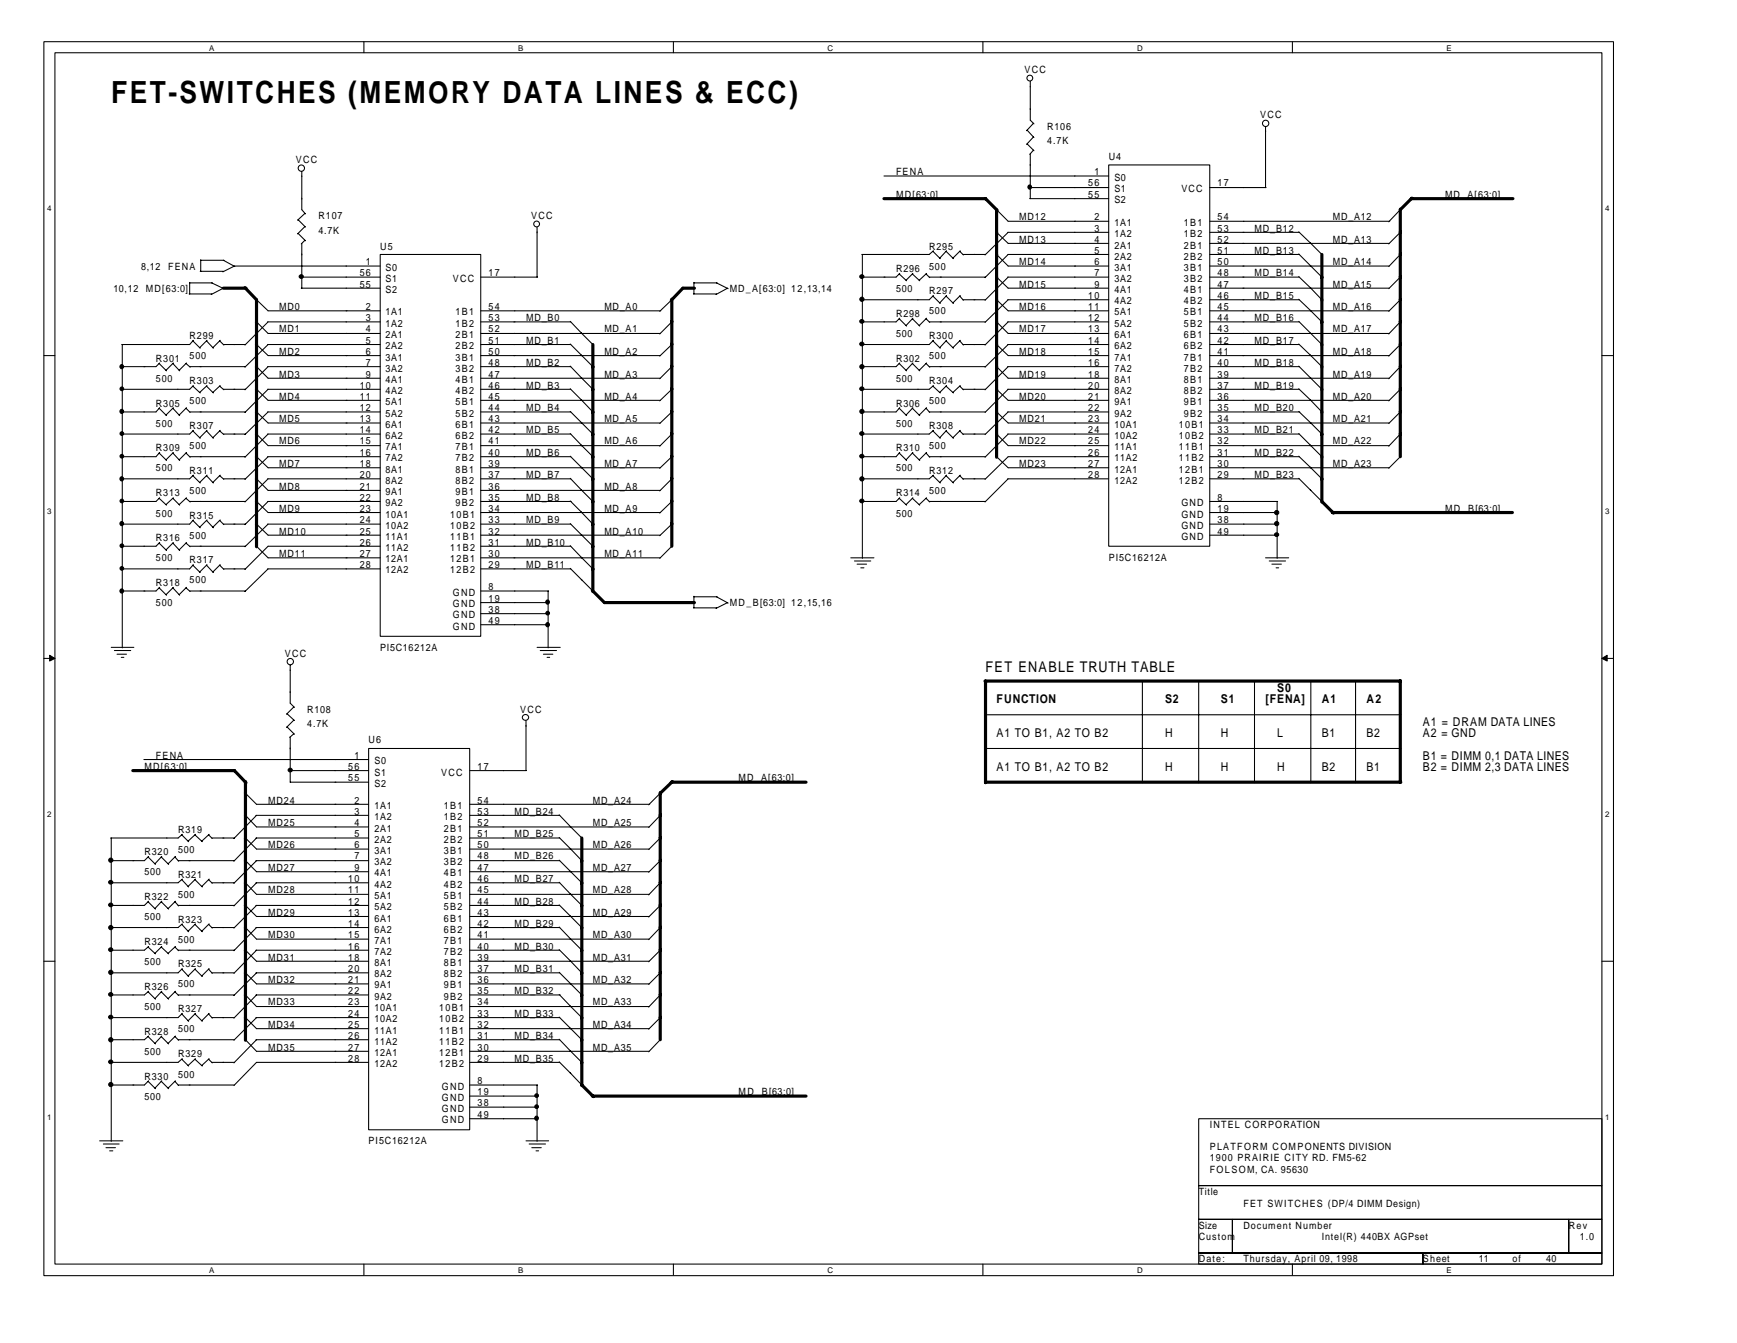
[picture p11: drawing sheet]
<svg xmlns="http://www.w3.org/2000/svg" width="279mm" height="216mm" viewBox="0 0 279 216" stroke-linecap="round" stroke-linejoin="round" font-family="sans-serif">
<defs><g id="words">
<text font-size="4.9" x="17.9" y="16.6">FET-SWITCHES (MEMORY DATA LINES &amp; ECC)</text>
<text font-size="2.4" x="158.5" y="108.1">FET ENABLE TRUTH TABLE</text>
<g font-size="1.9">
<text x="160.3" y="113">FUNCTION</text>
<text x="187.4" y="113">S2</text>
<text x="196.4" y="113">S1</text>
<text x="203.6" y="113">[FENA]</text>
<text x="205.4" y="111.3">S0</text>
<text x="212.6" y="113">A1</text>
<text x="219.8" y="113">A2</text>
<text x="160.3" y="118.5">A1 TO B1, A2 TO B2</text>
<text x="187.4" y="118.5">H</text>
<text x="196.4" y="118.5">H</text>
<text x="205.4" y="118.5">L</text>
<text x="212.6" y="118.5">B1</text>
<text x="219.8" y="118.5">B2</text>
<text x="228.9" y="116.7">A1 = DRAM DATA LINES</text>
<text x="228.9" y="118.5">A2 = GND</text>
<text x="160.3" y="123.9">A1 TO B1, A2 TO B2</text>
<text x="187.4" y="123.9">H</text>
<text x="196.4" y="123.9">H</text>
<text x="205.4" y="123.9">H</text>
<text x="212.6" y="123.9">B2</text>
<text x="219.8" y="123.9">B1</text>
<text x="228.9" y="122.1">B1 = DIMM 0,1 DATA LINES</text>
<text x="228.9" y="123.9">B2 = DIMM 2,3 DATA LINES</text>
</g>
<g font-size="1.6">
<text x="164.8" y="11.8">VCC</text>
<text x="168.4" y="20.8">R106</text>
<text x="168.4" y="23.1">4.7K</text>
<text x="202.7" y="19">VCC</text>
<text x="47.6" y="26.2">VCC</text>
<text x="144.1" y="28.2">FENA</text>
<text x="175" y="30">56</text>
<text x="176.1" y="28.2">1</text>
<text x="178.3" y="25.6">U4</text>
<text x="179.3" y="29.1">S0</text>
<text x="195.9" y="30">17</text>
<text x="51.3" y="35.2">R107</text>
<text x="85.5" y="35.2">VCC</text>
<text x="144.1" y="31.8">MD[63:0]</text>
<text x="163.9" y="35.4">MD12</text>
<text x="175" y="31.8">55</text>
<text x="176.1" y="35.4">2</text>
<text x="179.3" y="32.7">S2</text>
<text x="179.3" y="30.9">S1</text>
<text x="190" y="30.9">VCC</text>
<text x="195.9" y="35.4">54</text>
<text x="214.4" y="35.4">MD_A12</text>
<text x="232.4" y="31.8">MD_A[63:0]</text>
<text x="51.3" y="37.6">4.7K</text>
<text x="61.2" y="40.1">U5</text>
<text x="149.5" y="40.1">R295</text>
<text x="163.9" y="39">MD13</text>
<text x="176.1" y="37.2">3</text>
<text x="176.1" y="39">4</text>
<text x="176.1" y="40.8">5</text>
<text x="179.3" y="36.3">1A1</text>
<text x="179.3" y="38.1">1A2</text>
<text x="179.3" y="40">2A1</text>
<text x="179.3" y="41.7">2A2</text>
<text x="190.4" y="36.3">1B1</text>
<text x="190.4" y="38.1">1B2</text>
<text x="190.4" y="40">2B1</text>
<text x="190.4" y="41.7">2B2</text>
<text x="195.9" y="37.2">53</text>
<text x="195.9" y="39">52</text>
<text x="195.9" y="40.8">51</text>
<text x="201.8" y="37.2">MD_B12</text>
<text x="201.8" y="40.8">MD_B13</text>
<text x="214.4" y="39">MD_A13</text>
<text x="18.2" y="47">10,12</text>
<text x="22.7" y="43.3">8,12</text>
<text x="23.5" y="47">MD[63:0]</text>
<text x="27" y="43.3">FENA</text>
<text x="57.9" y="46.2">55</text>
<text x="57.9" y="44.4">56</text>
<text x="58.9" y="42.7">1</text>
<text x="62" y="43.5">S0</text>
<text x="62" y="47.2">S2</text>
<text x="62" y="45.3">S1</text>
<text x="72.8" y="45.3">VCC</text>
<text x="78.6" y="44.4">17</text>
<text x="117.4" y="47">MD_A[63:0] 12,13,14</text>
<text x="144.1" y="43.7">R296</text>
<text x="144.1" y="47">500</text>
<text x="149.5" y="43.3">500</text>
<text x="149.5" y="47.3">R297</text>
<text x="163.9" y="46.2">MD15</text>
<text x="163.9" y="42.7">MD14</text>
<text x="175" y="48">10</text>
<text x="176.1" y="42.7">6</text>
<text x="176.1" y="44.4">7</text>
<text x="176.1" y="46.2">9</text>
<text x="179.3" y="43.5">3A1</text>
<text x="179.3" y="45.3">3A2</text>
<text x="179.3" y="47.2">4A1</text>
<text x="190.4" y="43.5">3B1</text>
<text x="190.4" y="45.3">3B2</text>
<text x="190.4" y="47.2">4B1</text>
<text x="195.9" y="42.7">50</text>
<text x="195.9" y="44.4">48</text>
<text x="195.9" y="46.2">47</text>
<text x="195.9" y="48">46</text>
<text x="201.8" y="44.4">MD_B14</text>
<text x="201.8" y="48">MD_B15</text>
<text x="214.4" y="42.7">MD_A14</text>
<text x="214.4" y="46.2">MD_A15</text>
<text x="44.9" y="49.9">MD0</text>
<text x="44.9" y="53.4">MD1</text>
<text x="58.9" y="49.9">2</text>
<text x="58.9" y="51.6">3</text>
<text x="58.9" y="53.4">4</text>
<text x="62" y="50.7">1A1</text>
<text x="62" y="52.6">1A2</text>
<text x="73.3" y="50.7">1B1</text>
<text x="73.3" y="52.6">1B2</text>
<text x="78.6" y="49.9">54</text>
<text x="78.6" y="51.6">53</text>
<text x="78.6" y="53.4">52</text>
<text x="84.6" y="51.6">MD_B0</text>
<text x="97.2" y="49.9">MD_A0</text>
<text x="97.2" y="53.4">MD_A1</text>
<text x="144.1" y="51">R298</text>
<text x="149.5" y="50.5">500</text>
<text x="163.9" y="53.4">MD17</text>
<text x="163.9" y="49.9">MD16</text>
<text x="175" y="49.9">11</text>
<text x="175" y="51.6">12</text>
<text x="175" y="53.4">13</text>
<text x="179.3" y="48.9">4A2</text>
<text x="179.3" y="50.7">5A1</text>
<text x="179.3" y="52.6">5A2</text>
<text x="190.4" y="48.9">4B2</text>
<text x="190.4" y="50.7">5B1</text>
<text x="190.4" y="52.6">5B2</text>
<text x="195.9" y="49.9">45</text>
<text x="195.9" y="51.6">44</text>
<text x="195.9" y="53.4">43</text>
<text x="201.8" y="51.6">MD_B16</text>
<text x="214.4" y="49.9">MD_A16</text>
<text x="214.4" y="53.4">MD_A17</text>
<text x="25.1" y="58.2">R301</text>
<text x="30.5" y="54.5">R299</text>
<text x="30.5" y="57.7">500</text>
<text x="44.9" y="57.1">MD2</text>
<text x="58.9" y="55.3">5</text>
<text x="58.9" y="57.1">6</text>
<text x="58.9" y="58.8">7</text>
<text x="62" y="54.3">2A1</text>
<text x="62" y="56.1">2A2</text>
<text x="62" y="58">3A1</text>
<text x="62" y="59.8">3A2</text>
<text x="73.3" y="54.3">2B1</text>
<text x="73.3" y="56.1">2B2</text>
<text x="73.3" y="58">3B1</text>
<text x="73.3" y="59.8">3B2</text>
<text x="78.6" y="55.3">51</text>
<text x="78.6" y="57.1">50</text>
<text x="78.6" y="58.8">48</text>
<text x="84.6" y="55.3">MD_B1</text>
<text x="84.6" y="58.8">MD_B2</text>
<text x="97.2" y="57.1">MD_A2</text>
<text x="144.1" y="54.2">500</text>
<text x="144.1" y="58.2">R302</text>
<text x="149.5" y="54.5">R300</text>
<text x="149.5" y="57.7">500</text>
<text x="163.9" y="57.1">MD18</text>
<text x="175" y="55.3">14</text>
<text x="175" y="57.1">15</text>
<text x="175" y="58.8">16</text>
<text x="179.3" y="54.3">6A1</text>
<text x="179.3" y="56.1">6A2</text>
<text x="179.3" y="58">7A1</text>
<text x="179.3" y="59.8">7A2</text>
<text x="190.4" y="54.3">6B1</text>
<text x="190.4" y="56.1">6B2</text>
<text x="190.4" y="58">7B1</text>
<text x="190.4" y="59.8">7B2</text>
<text x="195.9" y="55.3">42</text>
<text x="195.9" y="57.1">41</text>
<text x="195.9" y="58.8">40</text>
<text x="201.8" y="55.3">MD_B17</text>
<text x="201.8" y="58.8">MD_B18</text>
<text x="214.4" y="57.1">MD_A18</text>
<text x="25.1" y="61.4">500</text>
<text x="25.1" y="65.4">R305</text>
<text x="30.5" y="61.7">R303</text>
<text x="30.5" y="65">500</text>
<text x="44.9" y="60.7">MD3</text>
<text x="44.9" y="64.3">MD4</text>
<text x="57.9" y="62.5">10</text>
<text x="57.9" y="64.3">11</text>
<text x="58.9" y="60.7">9</text>
<text x="62" y="61.5">4A1</text>
<text x="62" y="63.3">4A2</text>
<text x="62" y="65.2">5A1</text>
<text x="73.3" y="61.5">4B1</text>
<text x="73.3" y="63.3">4B2</text>
<text x="73.3" y="65.2">5B1</text>
<text x="78.6" y="60.7">47</text>
<text x="78.6" y="62.5">46</text>
<text x="78.6" y="64.3">45</text>
<text x="84.6" y="62.5">MD_B3</text>
<text x="97.2" y="60.7">MD_A3</text>
<text x="97.2" y="64.3">MD_A4</text>
<text x="144.1" y="61.4">500</text>
<text x="144.1" y="65.4">R306</text>
<text x="149.5" y="61.7">R304</text>
<text x="149.5" y="65">500</text>
<text x="163.9" y="60.7">MD19</text>
<text x="163.9" y="64.3">MD20</text>
<text x="175" y="60.7">18</text>
<text x="175" y="62.5">20</text>
<text x="175" y="64.3">21</text>
<text x="179.3" y="61.5">8A1</text>
<text x="179.3" y="63.3">8A2</text>
<text x="179.3" y="65.2">9A1</text>
<text x="190.4" y="61.5">8B1</text>
<text x="190.4" y="63.3">8B2</text>
<text x="190.4" y="65.2">9B1</text>
<text x="195.9" y="60.7">39</text>
<text x="195.9" y="62.5">37</text>
<text x="195.9" y="64.3">36</text>
<text x="201.8" y="62.5">MD_B19</text>
<text x="214.4" y="60.7">MD_A19</text>
<text x="214.4" y="64.3">MD_A20</text>
<text x="25.1" y="68.6">500</text>
<text x="30.5" y="69">R307</text>
<text x="44.9" y="67.9">MD5</text>
<text x="44.9" y="71.4">MD6</text>
<text x="57.9" y="66">12</text>
<text x="57.9" y="67.9">13</text>
<text x="57.9" y="69.7">14</text>
<text x="57.9" y="71.4">15</text>
<text x="62" y="67">5A2</text>
<text x="62" y="68.7">6A1</text>
<text x="62" y="70.6">6A2</text>
<text x="73.3" y="67">5B2</text>
<text x="73.3" y="68.7">6B1</text>
<text x="73.3" y="70.6">6B2</text>
<text x="78.6" y="66">44</text>
<text x="78.6" y="67.9">43</text>
<text x="78.6" y="69.7">42</text>
<text x="78.6" y="71.4">41</text>
<text x="84.6" y="66">MD_B4</text>
<text x="84.6" y="69.7">MD_B5</text>
<text x="97.2" y="67.9">MD_A5</text>
<text x="97.2" y="71.4">MD_A6</text>
<text x="144.1" y="68.6">500</text>
<text x="149.5" y="69">R308</text>
<text x="163.9" y="67.9">MD21</text>
<text x="163.9" y="71.4">MD22</text>
<text x="175" y="66">22</text>
<text x="175" y="67.9">23</text>
<text x="175" y="69.7">24</text>
<text x="175" y="71.4">25</text>
<text x="179.3" y="67">9A2</text>
<text x="179.3" y="68.7">10A1</text>
<text x="179.3" y="70.6">10A2</text>
<text x="189.6" y="68.7">10B1</text>
<text x="189.6" y="70.6">10B2</text>
<text x="190.4" y="67">9B2</text>
<text x="195.9" y="67.9">34</text>
<text x="195.9" y="69.7">33</text>
<text x="195.9" y="71.4">32</text>
<text x="195.9" y="66">35</text>
<text x="201.8" y="66">MD_B20</text>
<text x="201.8" y="69.7">MD_B21</text>
<text x="214.4" y="71.5">MD_A22</text>
<text x="214.4" y="67.9">MD_A21</text>
<text x="25.1" y="72.6">R309</text>
<text x="25.1" y="75.8">500</text>
<text x="30.5" y="72.2">500</text>
<text x="30.5" y="76.2">R311</text>
<text x="44.9" y="75.1">MD7</text>
<text x="57.9" y="73.3">16</text>
<text x="57.9" y="75.1">18</text>
<text x="57.9" y="76.9">20</text>
<text x="62" y="72.4">7A1</text>
<text x="62" y="74.2">7A2</text>
<text x="62" y="76">8A1</text>
<text x="62" y="77.8">8A2</text>
<text x="73.3" y="72.4">7B1</text>
<text x="73.3" y="74.2">7B2</text>
<text x="73.3" y="76">8B1</text>
<text x="73.3" y="77.8">8B2</text>
<text x="78.6" y="73.3">40</text>
<text x="78.6" y="75.1">39</text>
<text x="78.6" y="76.9">37</text>
<text x="84.6" y="73.3">MD_B6</text>
<text x="84.6" y="76.9">MD_B7</text>
<text x="97.2" y="75.1">MD_A7</text>
<text x="144.1" y="72.6">R310</text>
<text x="144.1" y="75.8">500</text>
<text x="149.5" y="72.2">500</text>
<text x="149.5" y="76.2">R312</text>
<text x="163.9" y="75.1">MD23</text>
<text x="175" y="73.3">26</text>
<text x="175" y="75.1">27</text>
<text x="175" y="76.9">28</text>
<text x="179.3" y="72.4">11A1</text>
<text x="179.3" y="74.2">11A2</text>
<text x="179.3" y="76">12A1</text>
<text x="179.3" y="77.8">12A2</text>
<text x="189.6" y="72.4">11B1</text>
<text x="189.6" y="74.2">11B2</text>
<text x="189.6" y="76">12B1</text>
<text x="189.6" y="77.8">12B2</text>
<text x="195.9" y="73.3">31</text>
<text x="195.9" y="75.1">30</text>
<text x="195.9" y="76.9">29</text>
<text x="201.8" y="73.3">MD_B22</text>
<text x="201.8" y="76.9">MD_B23</text>
<text x="214.4" y="75.1">MD_A23</text>
<text x="25.1" y="79.7">R313</text>
<text x="25.1" y="83">500</text>
<text x="30.5" y="79.4">500</text>
<text x="30.5" y="83.4">R315</text>
<text x="44.9" y="78.7">MD8</text>
<text x="44.9" y="82.3">MD9</text>
<text x="57.9" y="78.7">21</text>
<text x="57.9" y="80.5">22</text>
<text x="57.9" y="82.3">23</text>
<text x="62" y="79.6">9A1</text>
<text x="62" y="81.4">9A2</text>
<text x="62" y="83.2">10A1</text>
<text x="72.4" y="83.2">10B1</text>
<text x="73.3" y="79.6">9B1</text>
<text x="73.3" y="81.4">9B2</text>
<text x="78.6" y="82.3">34</text>
<text x="78.6" y="78.7">36</text>
<text x="78.6" y="80.5">35</text>
<text x="84.6" y="80.5">MD_B8</text>
<text x="97.2" y="78.7">MD_A8</text>
<text x="97.2" y="82.3">MD_A9</text>
<text x="144.1" y="79.7">R314</text>
<text x="144.1" y="83">500</text>
<text x="149.5" y="79.4">500</text>
<text x="190" y="81.4">GND</text>
<text x="190" y="83.2">GND</text>
<text x="195.9" y="80.5">8</text>
<text x="195.9" y="82.3">19</text>
<text x="232.4" y="82.3">MD_B[63:0]</text>
<text x="25.1" y="87">R316</text>
<text x="30.5" y="86.6">500</text>
<text x="44.9" y="85.9">MD10</text>
<text x="44.9" y="89.5">MD11</text>
<text x="57.9" y="84.1">24</text>
<text x="57.9" y="85.9">25</text>
<text x="57.9" y="87.7">26</text>
<text x="57.9" y="89.5">27</text>
<text x="62" y="85">10A2</text>
<text x="62" y="86.8">11A1</text>
<text x="62" y="88.6">11A2</text>
<text x="72.4" y="85">10B2</text>
<text x="72.4" y="86.8">11B1</text>
<text x="72.4" y="88.6">11B2</text>
<text x="78.6" y="84.1">33</text>
<text x="78.6" y="85.9">32</text>
<text x="78.6" y="87.7">31</text>
<text x="78.6" y="89.5">30</text>
<text x="84.6" y="84.1">MD_B9</text>
<text x="84.6" y="87.7">MD_B10</text>
<text x="97.2" y="85.9">MD_A10</text>
<text x="97.2" y="89.5">MD_A11</text>
<text x="190" y="85">GND</text>
<text x="190" y="86.8">GND</text>
<text x="195.9" y="84.1">38</text>
<text x="195.9" y="85.9">49</text>
<text x="25.1" y="90.2">500</text>
<text x="25.1" y="94.2">R318</text>
<text x="30.5" y="90.6">R317</text>
<text x="30.5" y="93.8">500</text>
<text x="57.9" y="91.3">28</text>
<text x="62" y="90.4">12A1</text>
<text x="62" y="92.2">12A2</text>
<text x="72.4" y="90.4">12B1</text>
<text x="72.4" y="92.2">12B2</text>
<text x="72.8" y="95.8">GND</text>
<text x="78.6" y="91.3">29</text>
<text x="78.6" y="94.9">8</text>
<text x="84.6" y="91.3">MD_B11</text>
<text x="178.3" y="90.2">PI5C16212A</text>
<text x="25.1" y="97.4">500</text>
<text x="72.8" y="97.6">GND</text>
<text x="72.8" y="99.4">GND</text>
<text x="72.8" y="101.3">GND</text>
<text x="78.6" y="96.8">19</text>
<text x="78.6" y="98.5">38</text>
<text x="78.6" y="100.3">49</text>
<text x="117.4" y="97.4">MD_B[63:0] 12,15,16</text>
<text x="45.8" y="105.6">VCC</text>
<text x="61.2" y="104.6">PI5C16212A</text>
<text x="49.4" y="114.5">R108</text>
<text x="49.4" y="116.9">4.7K</text>
<text x="59.3" y="119.5">U6</text>
<text x="83.7" y="114.5">VCC</text>
<text x="23.2" y="123.8">MD[63:0]</text>
<text x="25.1" y="122">FENA</text>
<text x="56" y="125.6">55</text>
<text x="56" y="123.8">56</text>
<text x="57" y="122">1</text>
<text x="60.2" y="122.8">S0</text>
<text x="60.2" y="124.7">S1</text>
<text x="71" y="124.7">VCC</text>
<text x="76.8" y="123.8">17</text>
<text x="118.8" y="125.6">MD_A[63:0]</text>
<text x="43.1" y="129.2">MD24</text>
<text x="57" y="129.2">2</text>
<text x="57" y="131">3</text>
<text x="60.2" y="126.5">S2</text>
<text x="60.2" y="130.1">1A1</text>
<text x="60.2" y="131.9">1A2</text>
<text x="71.4" y="130.1">1B1</text>
<text x="71.4" y="131.9">1B2</text>
<text x="76.8" y="129.2">54</text>
<text x="76.8" y="131">53</text>
<text x="82.7" y="131">MD_B24</text>
<text x="95.4" y="129.2">MD_A24</text>
<text x="23.2" y="137.5">R320</text>
<text x="28.6" y="133.8">R319</text>
<text x="28.6" y="137.2">500</text>
<text x="43.1" y="132.8">MD25</text>
<text x="43.1" y="136.4">MD26</text>
<text x="57" y="132.8">4</text>
<text x="57" y="134.6">5</text>
<text x="57" y="136.4">6</text>
<text x="60.2" y="133.7">2A1</text>
<text x="60.2" y="135.5">2A2</text>
<text x="60.2" y="137.3">3A1</text>
<text x="71.4" y="133.7">2B1</text>
<text x="71.4" y="135.5">2B2</text>
<text x="71.4" y="137.3">3B1</text>
<text x="76.8" y="132.8">52</text>
<text x="76.8" y="134.6">51</text>
<text x="76.8" y="136.4">50</text>
<text x="82.7" y="134.6">MD_B25</text>
<text x="95.4" y="132.8">MD_A25</text>
<text x="95.4" y="136.4">MD_A26</text>
<text x="23.2" y="140.7">500</text>
<text x="28.6" y="141.1">R321</text>
<text x="43.1" y="140">MD27</text>
<text x="43.1" y="143.6">MD28</text>
<text x="56" y="141.8">10</text>
<text x="56" y="143.6">11</text>
<text x="57" y="138.2">7</text>
<text x="57" y="140">9</text>
<text x="60.2" y="139.1">3A2</text>
<text x="60.2" y="140.9">4A1</text>
<text x="60.2" y="142.7">4A2</text>
<text x="71.4" y="139.1">3B2</text>
<text x="71.4" y="140.9">4B1</text>
<text x="71.4" y="142.7">4B2</text>
<text x="76.8" y="138.2">48</text>
<text x="76.8" y="140">47</text>
<text x="76.8" y="141.8">46</text>
<text x="76.8" y="143.6">45</text>
<text x="82.7" y="138.2">MD_B26</text>
<text x="82.7" y="141.8">MD_B27</text>
<text x="95.4" y="140">MD_A27</text>
<text x="95.4" y="143.6">MD_A28</text>
<text x="23.2" y="144.7">R322</text>
<text x="23.2" y="147.9">500</text>
<text x="28.6" y="144.3">500</text>
<text x="28.6" y="148.3">R323</text>
<text x="43.1" y="147.2">MD29</text>
<text x="56" y="145.4">12</text>
<text x="56" y="147.2">13</text>
<text x="56" y="149">14</text>
<text x="60.2" y="144.5">5A1</text>
<text x="60.2" y="146.3">5A2</text>
<text x="60.2" y="148.2">6A1</text>
<text x="60.2" y="149.9">6A2</text>
<text x="71.4" y="144.5">5B1</text>
<text x="71.4" y="146.3">5B2</text>
<text x="71.4" y="148.2">6B1</text>
<text x="71.4" y="149.9">6B2</text>
<text x="76.8" y="145.4">44</text>
<text x="76.8" y="147.2">43</text>
<text x="76.8" y="149">42</text>
<text x="82.7" y="145.4">MD_B28</text>
<text x="82.7" y="149">MD_B29</text>
<text x="95.4" y="147.2">MD_A29</text>
<text x="23.2" y="151.9">R324</text>
<text x="23.2" y="155.2">500</text>
<text x="28.6" y="151.5">500</text>
<text x="28.6" y="155.5">R325</text>
<text x="43.1" y="150.9">MD30</text>
<text x="43.1" y="154.4">MD31</text>
<text x="56" y="150.9">15</text>
<text x="56" y="152.6">16</text>
<text x="56" y="154.4">18</text>
<text x="60.2" y="151.7">7A1</text>
<text x="60.2" y="153.5">7A2</text>
<text x="60.2" y="155.4">8A1</text>
<text x="71.4" y="151.7">7B1</text>
<text x="71.4" y="153.5">7B2</text>
<text x="71.4" y="155.4">8B1</text>
<text x="76.8" y="150.9">41</text>
<text x="76.8" y="152.6">40</text>
<text x="76.8" y="154.4">39</text>
<text x="82.7" y="152.6">MD_B30</text>
<text x="95.4" y="150.9">MD_A30</text>
<text x="95.4" y="154.4">MD_A31</text>
<text x="23.2" y="159.2">R326</text>
<text x="28.6" y="158.7">500</text>
<text x="43.1" y="158.1">MD32</text>
<text x="43.1" y="161.6">MD33</text>
<text x="56" y="156.2">20</text>
<text x="56" y="158.1">21</text>
<text x="56" y="159.8">22</text>
<text x="56" y="161.6">23</text>
<text x="60.2" y="157.1">8A2</text>
<text x="60.2" y="158.9">9A1</text>
<text x="60.2" y="160.8">9A2</text>
<text x="71.4" y="157.1">8B2</text>
<text x="71.4" y="158.9">9B1</text>
<text x="71.4" y="160.8">9B2</text>
<text x="76.8" y="161.6">34</text>
<text x="76.8" y="156.2">37</text>
<text x="76.8" y="158.1">36</text>
<text x="76.8" y="159.8">35</text>
<text x="82.7" y="156.2">MD_B31</text>
<text x="82.7" y="159.8">MD_B32</text>
<text x="95.4" y="158.1">MD_A32</text>
<text x="95.4" y="161.6">MD_A33</text>
<text x="23.2" y="162.4">500</text>
<text x="23.2" y="166.4">R328</text>
<text x="28.6" y="162.7">R327</text>
<text x="28.6" y="165.9">500</text>
<text x="43.1" y="165.3">MD34</text>
<text x="56" y="163.5">24</text>
<text x="56" y="165.3">25</text>
<text x="56" y="167">26</text>
<text x="60.2" y="162.6">10A1</text>
<text x="60.2" y="164.3">10A2</text>
<text x="60.2" y="166.2">11A1</text>
<text x="60.2" y="168">11A2</text>
<text x="70.6" y="162.6">10B1</text>
<text x="70.6" y="164.3">10B2</text>
<text x="70.6" y="166.2">11B1</text>
<text x="70.6" y="168">11B2</text>
<text x="76.8" y="163.5">33</text>
<text x="76.8" y="165.3">32</text>
<text x="76.8" y="167">31</text>
<text x="82.7" y="163.5">MD_B33</text>
<text x="82.7" y="167">MD_B34</text>
<text x="95.4" y="165.3">MD_A34</text>
<text x="23.2" y="169.6">500</text>
<text x="23.2" y="173.6">R330</text>
<text x="28.6" y="169.9">R329</text>
<text x="28.6" y="173.2">500</text>
<text x="43.1" y="168.9">MD35</text>
<text x="56" y="168.9">27</text>
<text x="56" y="170.7">28</text>
<text x="60.2" y="169.7">12A1</text>
<text x="60.2" y="171.5">12A2</text>
<text x="70.6" y="169.7">12B1</text>
<text x="70.6" y="171.5">12B2</text>
<text x="76.8" y="168.9">30</text>
<text x="76.8" y="170.7">29</text>
<text x="82.7" y="170.7">MD_B35</text>
<text x="95.4" y="168.9">MD_A35</text>
<text x="23.2" y="176.8">500</text>
<text x="71.1" y="175.2">GND</text>
<text x="71.1" y="176.9">GND</text>
<text x="71.1" y="178.8">GND</text>
<text x="76.8" y="174.2">8</text>
<text x="76.8" y="176.1">19</text>
<text x="76.8" y="177.9">38</text>
<text x="76.8" y="179.7">49</text>
<text x="118.8" y="176.1">MD_B[63:0]</text>
<text x="59.3" y="184">PI5C16212A</text>
<text x="71.1" y="180.6">GND</text>
<text x="194.6" y="181.3">INTEL CORPORATION</text>
<text x="194.6" y="184.9">PLATFORM COMPONENTS DIVISION</text>
<text x="194.6" y="186.7">1900 PRAIRIE CITY RD. FM5-62</text>
<text x="194.6" y="188.5">FOLSOM, CA. 95630</text>
<text x="192.8" y="192.1">Title</text>
<text x="192.8" y="197.5">Size</text>
<text x="200" y="194">FET SWITCHES (DP/4 DIMM Design)</text>
<text x="200" y="197.5">Document Number</text>
<text x="252.3" y="197.5">Rev</text>
<text x="192.8" y="199.4">Custom</text>
<text x="192.8" y="202.9">Date:</text>
<text x="200" y="202.9">Thursday, April 09, 1998</text>
<text x="212.6" y="199.4">Intel(R) 440BX AGPset</text>
<text x="228.9" y="202.9">Sheet</text>
<text x="237.9" y="202.9">11</text>
<text x="243.3" y="202.9">of</text>
<text x="248.7" y="202.9">40</text>
<text x="254.1" y="199.4">1.0</text>
</g>
<g font-size="1.3">
<text x="33.6" y="8.1">A</text>
<text x="83.3" y="8.1">B</text>
<text x="133.1" y="8.1">C</text>
<text x="182.9" y="8.1">D</text>
<text x="232.7" y="8.1">E</text>
<text x="7.6" y="34">4</text>
<text x="258.2" y="34">4</text>
<text x="7.6" y="82.6">3</text>
<text x="258.2" y="82.6">3</text>
<text x="7.6" y="131.3">2</text>
<text x="258.2" y="131.3">2</text>
<text x="7.6" y="180">1</text>
<text x="258.2" y="180">1</text>
<text x="33.6" y="204.7">A</text>
<text x="83.3" y="204.7">B</text>
<text x="133.1" y="204.7">C</text>
<text x="182.9" y="204.7">D</text>
<text x="232.7" y="204.7">E</text>
</g>
</g></defs>
<path d="M7.1 6.7h252.4v198.4h-252.4zM8.8 8.5h248.9v194.7h-248.9z" fill="none" stroke="#000" stroke-width=".17"/>
<g fill="#fff">
<path d="M33.6 7h.8v1.4h-.8z"/>
<path d="M33.6 203.5h.8v1.4h-.8z"/>
</g>
<path d="M58.5 6.7v1.8M58.5 203.2v1.8" fill="none" stroke="#000" stroke-width=".17"/>
<g fill="#fff">
<path d="M83.3 7h.9v1.4h-.9z"/>
<path d="M83.3 203.5h.9v1.4h-.9z"/>
</g>
<path d="M108.3 6.7v1.8M108.3 203.2v1.8" fill="none" stroke="#000" stroke-width=".17"/>
<g fill="#fff">
<path d="M133.1 7h1v1.4h-1z"/>
<path d="M133.1 203.5h1v1.4h-1z"/>
</g>
<path d="M158.1 6.7v1.8M158.1 203.2v1.8" fill="none" stroke="#000" stroke-width=".17"/>
<g fill="#fff">
<path d="M182.9 7h.9v1.4h-.9z"/>
<path d="M182.9 203.5h.9v1.4h-.9z"/>
</g>
<path d="M207.9 6.7v1.8M207.9 203.2v1.8" fill="none" stroke="#000" stroke-width=".17"/>
<g fill="#fff">
<path d="M232.7 7h.8v1.4h-.8z"/>
<path d="M232.7 203.5h.8v1.4h-.8z"/>
<path d="M7.6 32.8h.6v1.4h-.6z"/>
<path d="M258.2 32.8h.7v1.4h-.7z"/>
<path d="M7.6 81.5h.6v1.4h-.6z"/>
<path d="M258.2 81.5h.7v1.4h-.7z"/>
</g>
<path d="M7.1 57.2h1.7M257.7 57.2h1.7" fill="none" stroke="#000" stroke-width=".17"/>
<g fill="#fff">
<path d="M7.6 130.1h.6v1.5h-.6z"/>
<path d="M258.2 130.1h.7v1.5h-.7z"/>
</g>
<path d="M7.1 105.8h1.7M257.7 105.8h1.7" fill="none" stroke="#000" stroke-width=".17"/>
<g fill="#000" stroke="#000" stroke-width=".16">
<path d="M8 105.3l.8 .5-.8 .5z" fill-rule="evenodd"/>
<path d="M257.7 105.8l.8-.5v1z" fill-rule="evenodd"/>
</g>
<g fill="#fff">
<path d="M7.6 178.8h.6v1.5h-.6z"/>
<path d="M258.2 178.8h.7v1.5h-.7z"/>
</g>
<g fill="none" stroke="#000" stroke-width=".17">
<path d="M165.7 13.1v6.2l.6 .6M166.2 19.8l-1.1 1.2M47.9 35.3l1.2 1.2M47.9 37.5l1.2 1.2M48.5 27.6v6.1l.6 .7M48.5 39.1v7.2M49.1 34.3l-1.2 1.1M49.1 36.4l-1.2 1.2M49.1 38.6l-.6 .6M86.4 36.6v7.9M142.2 28.3h36.1M160.2 33.6l2 2h16.1"/>
<path d="M160.2 37.3l2 1.8h16.1M162.1 37.4h16.2M162.2 37.4l-3.8 3.6M165.2 20.9l1.1 1.2M165.2 23.1l1.1 1.1M165.6 31.9h12.7M165.6 30.2h12.7M165.7 24.7v7.2M166.2 22l-1.1 1.2M166.2 24.1l-.6 .7M178.3 26.5h16.3v61.3h-16.3zM194.6 30.2h9.1"/>
<path d="M194.6 35.6h28.9M194.6 37.4h14.4M194.6 39.1h28.9M203.6 20.4v9.8M208.9 37.3l1.9 1.8M210.8 39l1.8 1.9M225.2 33.7l-1.8 2M225.2 37.4l-1.8 1.8M19.7 55.4v48.8M25.6 58.4l1.2 1.2M25.7 58.3l-.6 .6h-5.4M27.8 58.4l1.1 1.2"/>
<path d="M27.9 58.3l-1.2 1.2M29.9 58.4l.7 .6M30 58.3l-1.2 1.2M30.4 47.3h3.7M30.5 58.9h9M30.5 45.5h3.6M30.5 45.4v1.9M31 54.8l1.2 1.2M31.1 54.7l-.6 .7h-10.9M32.2 43.6h3.7M32.3 41.8h3.7M32.3 41.8v1.8"/>
<path d="M33.2 54.8l1.1 1.2M33.3 54.7l-1.2 1.2M34.1 45.5l1.9 .9M35.3 54.8l.7 .7M35.4 54.7l-1.2 1.2M35.9 55.4h3.6M35.9 46.3l-1.9 1M35.9 41.8l1.9 1.1M37.6 42.8h23.6M37.7 42.8l-1.9 .9M41.2 48.1l1.9 1.9h18.1M41.2 51.7l1.9 1.9h18.1"/>
<path d="M41.2 55.3l1.9 1.9h18.1M41.2 58.9l1.9 1.9h18.1M43 55.4h18.2M43 58.9h18.2M43 51.7h18.2M43.1 51.7l-3.7 3.8M43.1 55.4l-3.7 3.6M43.1 58.9l-3.7 3.8M48.5 44.5h12.7M48.5 46.3h12.7M61.2 40.9h16.1v61.4h-16.1zM77.3 55.4h14.5"/>
<path d="M77.3 58.9h14.5M77.3 44.5h9.2M77.3 51.7h14.5M77.3 50h29M77.3 53.6h28.9M77.3 57.2h28.9M91.7 58.9l1.9 1.9M91.7 55.3l3.7 3.6M91.7 51.7l1.9 1.9M93.5 53.5l1.9 1.9M108.1 48.2l-2 1.9M108.1 51.7l-2 2"/>
<path d="M108.1 55.4l-2 1.8M108.1 58.9l-2 2M111.5 47.3h3.8M111.6 45.5h3.7M111.6 45.4v1.9M115.3 45.5l1.8 .9M117 46.3l-1.8 1M138.7 40.9v48.9M144.6 44l1.2 1.1M144.6 51.2l1.2 1.2M144.6 58.4l1.2 1.2M144.7 58.3l-.6 .6h-5.5"/>
<path d="M144.7 44l-.6 .5h-5.4M144.7 51.2l-.6 .5h-5.5M146.8 44l1.1 1.1M146.8 51.2l1.1 1.2M146.8 58.4l1.1 1.2M146.8 44l-1.1 1.1M146.8 51.2l-1.1 1.1M146.8 58.3l-1.1 1.2M149 44l.5 .6M149 51.2l.5 .6M149 58.4l.5 .6M149 44l-1.1 1.1"/>
<path d="M149 51.2l-1.1 1.1M149 58.3l-1.1 1.2M149.5 58.9h9M149.5 44.5h9M149.5 51.7h9M150.1 40.4l1.1 1.2M150.1 47.6l1.1 1.2M150.1 54.8l1.1 1.2M150.1 54.7l-.6 .7h-10.9M150.1 40.3l-.6 .6h-10.9M150.1 47.5l-.6 .7h-10.9M152.2 40.4l1.2 1.2"/>
<path d="M152.2 47.6l1.2 1.2M152.2 54.8l1.2 1.2M152.3 40.3l-1.1 1.2M152.3 47.5l-1.1 1.2M152.3 54.7l-1.1 1.2M154.4 40.4l.6 .6M154.4 47.6l.6 .7M154.4 54.8l.6 .7M154.5 40.3l-1.2 1.2M154.5 47.5l-1.2 1.2M154.5 54.7l-1.2 1.2M154.9 55.4h3.6"/>
<path d="M154.9 40.9h3.6M154.9 48.2h3.6M160.2 40.8l2 2h16.1M160.2 44.5l2 1.8h16.1M160.2 48.1l2 1.9h16.1M160.2 51.7l2 1.9h16.1M160.2 55.3l2 1.9h16.1M160.2 58.9l2 1.9h16.1M162.1 55.4h16.2M162.1 58.9h16.2M162.1 44.5h16.2M162.1 48.2h16.2"/>
<path d="M162.1 51.7h16.2M162.2 44.5l-3.8 3.8M162.2 48.2l-3.8 3.6M162.2 55.4l-3.8 3.6M162.2 51.7l-3.8 3.8M162.2 58.9l-3.8 3.8M178.3 40.9h-16.1l-3.8 3.7M194.6 55.4h14.4M194.6 58.9h14.4M194.6 40.9h14.4M194.6 44.5h14.4M194.6 48.2h14.4"/>
<path d="M194.6 51.7h14.4M194.6 42.8h28.9M194.6 46.3h28.9M194.6 50h28.9M194.6 53.6h28.9M194.6 57.2h28.9M208.9 58.9l3.7 3.7M208.9 55.3l1.9 1.9M208.9 51.7l3.7 3.7M208.9 48.1l1.9 1.9M208.9 44.5l1.9 1.8M208.9 40.8l3.7 3.7"/>
<path d="M210.8 57.1l1.8 1.8M210.8 49.9l1.8 1.8M210.8 46.2l1.8 2M225.2 40.9l-1.8 2M225.2 44.5l-1.8 1.9M225.2 48.2l-1.8 1.9M225.2 51.7l-1.8 2M225.2 55.4l-1.8 1.8M225.2 58.9l-1.8 2M25.6 65.6l1.2 1.2M25.6 72.8l1.2 1.2M25.7 65.5l-.6 .7h-5.5"/>
<path d="M25.7 72.7l-.6 .7h-5.5M27.8 65.6l1.1 1.2M27.8 72.8l1.1 1.2M27.9 65.5l-1.2 1.2M27.9 72.7l-1.2 1.2M29.9 65.6l.7 .7M29.9 72.8l.7 .7M30 65.5l-1.2 1.2M30 72.7l-1.2 1.2M30.5 66.2h9M30.5 73.4h9M31 62.1l1.2 1.1"/>
<path d="M31 69.3l1.2 1.2M31 76.5l1.2 1.2M31.1 62l-.6 .6h-10.9M31.1 69.2l-.6 .6h-10.9M31.1 76.4l-.6 .6h-10.9M33.2 62.1l1.1 1.1M33.2 69.3l1.1 1.2M33.2 76.5l1.1 1.2M33.3 62l-1.2 1.1M33.3 69.2l-1.2 1.2M33.3 76.4l-1.2 1.2M35.3 62.1l.7 .6"/>
<path d="M35.3 69.3l.7 .6M35.3 76.5l.7 .6M35.4 62l-1.2 1.1M35.4 69.2l-1.2 1.2M35.4 76.4l-1.2 1.2M35.9 62.6h3.6M35.9 69.8h3.6M35.9 77h3.6M41.2 62.5l1.9 1.9h18.1M41.2 66.1l1.9 1.9h18.1M41.2 69.7l1.9 1.9h18.1M41.2 73.3l1.9 1.9h18.1"/>
<path d="M41.2 76.9l1.9 1.9h18.1M43 62.6h18.2M43 66.2h18.2M43 69.8h18.2M43 73.4h18.2M43 77h18.2M43.1 62.6l-3.7 3.7M43.1 69.8l-3.7 3.7M43.1 77l-3.7 3.7M43.1 66.2l-3.7 3.7M43.1 73.4l-3.7 3.7M77.3 62.6h14.5"/>
<path d="M77.3 66.2h14.5M77.3 69.8h14.5M77.3 73.4h14.5M77.3 77h14.5M77.3 60.8h28.9M77.3 64.4h28.9M77.3 68h28.9M77.3 71.6h28.9M77.3 75.2h28.9M77.3 78.8h28.9M91.7 76.9l1.9 1.9M91.7 73.3l3.7 3.7"/>
<path d="M91.7 69.7l1.9 1.9M91.7 66.1l3.7 3.7M91.7 62.5l1.9 1.9M93.5 78.8l1.9 1.8M93.5 71.6l1.9 1.8M93.5 64.3l1.9 1.9M93.5 60.7l1.9 1.9M108.1 62.6l-2 1.8M108.1 66.2l-2 1.9M108.1 69.8l-2 1.9M108.1 73.4l-2 1.9M108.1 77l-2 1.9"/>
<path d="M144.6 65.6l1.2 1.2M144.6 72.8l1.2 1.2M144.7 65.5l-.6 .7h-5.5M144.7 72.7l-.6 .7h-5.5M146.8 65.6l1.1 1.2M146.8 72.8l1.1 1.2M146.8 65.5l-1.1 1.2M146.8 72.7l-1.1 1.2M149 65.6l.5 .7M149 72.8l.5 .7M149 65.5l-1.1 1.2M149 72.7l-1.1 1.2"/>
<path d="M149.5 66.2h9M149.5 73.4h9M150.1 62.1l1.1 1.1M150.1 69.3l1.1 1.2M150.1 76.5l1.1 1.2M150.1 62l-.6 .6h-10.9M150.1 69.2l-.6 .6h-10.9M150.1 76.4l-.6 .6h-10.9M152.2 62.1l1.2 1.1M152.2 69.3l1.2 1.2M152.2 76.5l1.2 1.2M152.3 62l-1.1 1.1"/>
<path d="M152.3 69.2l-1.1 1.2M152.3 76.4l-1.1 1.2M154.4 62.1l.6 .6M154.4 69.3l.6 .6M154.4 76.5l.6 .6M154.5 62l-1.2 1.1M154.5 69.2l-1.2 1.2M154.5 76.4l-1.2 1.2M154.9 62.6h3.6M154.9 69.8h3.6M154.9 77h3.6M160.2 62.5l2 1.9h16.1"/>
<path d="M160.2 66.1l2 1.9h16.1M160.2 69.7l2 1.9h16.1M160.2 73.3l2 1.9h16.1M162.1 62.6h16.2M162.1 66.2h16.2M162.1 69.8h16.2M162.1 77h16.2M162.2 62.6l-3.8 3.7M162.2 69.8l-3.8 3.7M162.2 66.2l-3.8 3.7M162.2 77l-3.8 3.7M178.3 73.4h-16.1l-3.8 3.7"/>
<path d="M194.6 62.6h14.4M194.6 66.2h14.5M194.6 69.8h14.4M194.6 73.4h14.4M194.6 77h14.4M194.6 60.8h28.9M194.6 64.4h28.9M194.6 68h28.9M194.6 71.6h28.9M194.6 75.2h28.9M208.9 76.9l3.7 3.7M208.9 73.3l1.9 1.9"/>
<path d="M208.9 69.7l3.7 3.7M208.9 66.1l1.9 1.9M208.9 62.5l1.9 1.9M210.8 75.1l1.8 1.9M210.8 67.9l1.8 1.9M210.8 64.3l1.8 1.9M225.2 62.6l-1.8 1.8M225.2 66.2l-1.8 1.9M225.2 69.8l-1.8 1.9M225.2 73.4l-1.8 1.9M25.6 80.1l1.2 1.1M25.6 87.3l1.2 1.2"/>
<path d="M25.6 94.5l1.2 1.2M25.7 80l-.6 .6h-5.5M25.7 87.2l-.6 .6h-5.5M25.7 94.4l-.6 .6h-5.4M27.8 80.1l1.1 1.1M27.8 87.3l1.1 1.2M27.8 94.5l1.1 1.2M27.9 80l-1.2 1.1M27.9 87.2l-1.2 1.2M27.9 94.4l-1.2 1.2M29.9 80.1l.7 .6M29.9 87.3l.7 .6"/>
<path d="M29.9 94.5l.7 .6M30 80l-1.2 1.1M30 87.2l-1.2 1.2M30 94.4l-1.2 1.2M30.5 80.6h9M30.5 87.8h9M30.5 95h9M31 83.7l1.2 1.2M31 90.9l1.2 1.1M31.1 83.6l-.6 .7h-10.9M31.1 90.8l-.6 .7h-10.9M33.2 83.7l1.1 1.2"/>
<path d="M33.2 90.9l1.1 1.1M33.3 83.6l-1.2 1.2M33.3 90.8l-1.2 1.2M35.3 83.7l.7 .6M35.3 90.9l.7 .6M35.4 83.6l-1.2 1.2M35.4 90.8l-1.2 1.2M35.9 84.3h3.6M35.9 91.5h3.6M41.2 87.7l1.9 2h18.1M41.2 80.5l1.9 1.9h18.1M41.2 84.2l1.9 1.8h18.1"/>
<path d="M43 80.6h18.2M43 84.3h18.2M43 91.5h18.2M43.1 84.3l-3.7 3.6M43.1 80.6l-3.7 3.7M43.1 91.5l-3.7 3.6M61.2 87.8h-18.1l-3.7 3.7M77.3 89.7h28.9M77.3 80.6h14.6M77.3 84.3h14.5M77.3 87.8h14.5M77.3 91.5h14.5"/>
<path d="M77.3 95h11M77.3 96.9h11M77.3 98.7h11M77.3 82.4h28.9M77.3 86h28.9M88.2 95v9.2M91.7 91.4l3.7 3.6M91.7 87.7l1.9 2M91.7 84.2l3.7 3.6M91.7 80.5l1.9 1.9M93.5 89.6l1.9 1.9M93.5 82.3l1.9 2"/>
<path d="M108.1 80.6l-2 1.9M108.1 84.3l-2 1.8M108.1 87.8l-2 2M111.5 97.7h3.8M111.6 95.9v1.8M111.6 95.9h3.7M115.3 95.9l1.8 1.1M117 96.9l-1.8 .9M136.8 89.7h3.8M137.4 90.2h2.7M137.9 90.7h1.5M138.5 91.3h.5"/>
<path d="M144.6 80.1l1.2 1.1M144.7 80l-.6 .6h-5.4M146.8 80.1l1.1 1.1M146.8 80l-1.1 1.1M149 80.1l.5 .6M149 80l-1.1 1.1M149.5 80.6h9M194.6 80.6h10.9M194.6 84.3h10.9M194.6 82.4h10.9M194.6 86h10.9M203.6 89.7h3.7"/>
<path d="M204.2 90.2h2.6M204.6 90.7h1.5M205.3 91.3h.4M205.4 80.6v9.2M17.9 104.1h3.6M18.4 104.6h2.6M18.8 105.2h1.5M19.5 105.7h.4M46.2 114.7l1.2 1.1M46.2 116.9l1.2 1.1M46.7 106.9v6.1l.7 .7M46.7 118.5v7.2h12.6"/>
<path d="M47.3 113.6l-1.2 1.2M47.3 115.8l-1.2 1.1M47.3 118l-.7 .5M77.3 100.4h11M84.6 115.9v8M86.4 104.1h3.7M86.9 104.6h2.6M87.4 105.2h1.5M88 105.7h.4M158.5 114.9h66.8M183.8 109.5v16.3M192.8 109.5v16.3"/>
<path d="M201.8 109.5v16.3M210.8 109.5v16.3M218 109.5v16.3M17.9 134.7v48.8M23.1 122.1h36.2M23.8 137.8l1.2 1.2M23.9 137.7l-.7 .7h-5.3M25.9 137.8l1.2 1.2M26 137.7l-1.1 1.2M28.1 137.8l.6 .6M28.2 137.7l-1.2 1.2M28.6 138.4h9.1"/>
<path d="M29.2 134.2l1.1 1.1M29.3 134.1l-.7 .6h-10.8M31.4 134.2l1.1 1.1M31.4 134.1l-1.1 1.1M33.6 134.2l.5 .6M33.6 134.1l-1.1 1.1M34.1 134.7h3.6M39.4 127.4l1.9 1.9h18M39.4 131l1.9 1.9h18M39.4 134.6l1.9 1.9h18M39.4 138.3l1.9 1.8h18M41.2 134.7h18.1"/>
<path d="M41.2 138.4h18.1M41.2 131.1h18.1M41.3 131.1l-3.7 3.7M41.3 134.7l-3.7 3.7M41.3 138.4l-3.7 3.6M46.6 123.9h12.7M59.3 120.3h16.3v61.3h-16.3zM75.6 134.7h14.4M75.6 138.4h14.4M75.6 123.9h9.1M75.6 129.3h28.9M75.6 131.1h14.4"/>
<path d="M75.6 132.9h28.8M75.6 136.5h28.8M89.9 138.3l3.7 3.6M89.9 134.6l1.9 1.9M89.9 131l1.9 1.9M91.7 136.4l1.9 2M91.7 132.9l1.9 1.8M106.2 127.5l-1.9 1.9M106.2 131.1l-1.9 1.9M106.2 134.7l-1.9 1.9M106.2 138.4l-1.9 1.8M158.5 120.3h66.8"/>
<path d="M7.1 154.5h1.7M23.8 145l1.2 1.1M23.8 152.2l1.2 1.1M23.8 159.4l1.2 1.2M23.9 144.9l-.7 .7h-5.4M23.9 152.2l-.7 .6h-5.4M23.9 159.4l-.7 .5h-5.4M25.9 145l1.2 1.1M25.9 152.2l1.2 1.1M25.9 159.4l1.2 1.2M26 144.9l-1.1 1.2M26 152.2l-1.1 1.1"/>
<path d="M26 159.4l-1.1 1.1M28.1 145l.6 .6M28.1 152.2l.6 .6M28.1 159.4l.6 .6M28.2 144.9l-1.2 1.2M28.2 152.2l-1.2 1.1M28.2 159.4l-1.2 1.1M28.6 145.6h9.1M28.6 152.8h9.1M28.6 159.9h9.1M29.2 141.4l1.1 1.2M29.2 148.6l1.1 1.2"/>
<path d="M29.2 155.8l1.1 1.2M29.3 141.3l-.7 .6h-10.8M29.3 148.5l-.7 .6h-10.8M29.3 155.7l-.7 .7h-10.8M31.4 141.4l1.1 1.2M31.4 148.6l1.1 1.2M31.4 155.8l1.1 1.2M31.4 141.3l-1.1 1.2M31.4 148.5l-1.1 1.2M31.4 155.7l-1.1 1.2M33.6 141.4l.5 .6M33.6 148.6l.5 .6"/>
<path d="M33.6 155.8l.5 .7M33.6 141.3l-1.1 1.2M33.6 148.5l-1.1 1.2M33.6 155.7l-1.1 1.2M34.1 141.9h3.6M34.1 149.1h3.6M34.1 156.4h3.6M39.4 152.7l1.9 1.8h18M39.4 141.8l1.9 2h18M39.4 145.5l1.9 1.8h18M39.4 149l1.9 2h18M39.4 156.3l1.9 1.9h18"/>
<path d="M39.4 159.9l1.9 1.9h18M41.2 141.9h18.1M41.2 145.6h18.1M41.2 149.1h18.1M41.2 152.8h18.1M41.2 156.4h18.1M41.2 159.9h18.1M41.3 156.4l-3.7 3.6M41.3 141.9l-3.7 3.7M41.3 145.6l-3.7 3.6M41.3 149.1l-3.7 3.7M41.3 152.8l-3.7 3.7"/>
<path d="M41.3 159.9l-3.7 3.8M75.6 154.5h28.8M75.6 141.9h14.4M75.6 145.6h14.4M75.6 149.1h14.4M75.6 152.8h14.4M75.6 156.4h14.4M75.6 159.9h14.5M75.6 140.1h28.8M75.6 143.8h28.8M75.6 147.3h28.8M75.6 151h28.8"/>
<path d="M75.6 158.2h28.8M89.9 159.9l1.9 1.9M89.9 156.3l3.7 3.6M89.9 152.7l1.9 1.8M89.9 149l1.9 2M89.9 145.5l3.7 3.6M89.9 141.8l1.9 2M91.7 154.4l1.9 2M91.7 150.9l1.9 1.9M91.7 143.7l1.9 1.9M106.2 141.9l-1.9 2M106.2 145.6l-1.9 1.8"/>
<path d="M106.2 149.1l-1.9 2M106.2 152.8l-1.9 1.8M106.2 156.4l-1.9 1.9M106.2 159.9l-1.9 2M257.7 154.5h1.7M23.8 166.6l1.2 1.2M23.8 173.8l1.2 1.2M23.9 166.6l-.7 .5h-5.4M23.9 173.8l-.7 .6h-5.3M25.9 166.6l1.2 1.2M25.9 173.8l1.2 1.2M26 166.6l-1.1 1.1"/>
<path d="M26 173.8l-1.1 1.1M28.1 166.6l.6 .6M28.1 173.8l.6 .7M28.2 166.6l-1.2 1.1M28.2 173.8l-1.2 1.1M28.6 167.1h9.1M28.6 174.4h9.1M29.2 163l1.1 1.2M29.2 170.3l1.1 1.1M29.3 162.9l-.7 .7h-10.8M29.3 170.2l-.7 .6h-10.8M31.4 163l1.1 1.2"/>
<path d="M31.4 170.3l1.1 1.1M31.4 162.9l-1.1 1.2M31.4 170.2l-1.1 1.1M33.6 163l.5 .7M33.6 170.3l.5 .6M33.6 162.9l-1.1 1.2M33.6 170.2l-1.1 1.1M34.1 163.6h3.6M34.1 170.8h3.6M39.4 163.5l1.9 1.9h18M39.4 167.1l1.9 1.9h18M41.2 163.6h18.1"/>
<path d="M41.2 167.1h18.1M41.3 163.6l-3.7 3.6M41.3 167.1l-3.7 3.8M59.3 170.8h-18l-3.7 3.7M75.6 163.6h14.4M75.6 167.1h14.4M75.6 170.8h14.4M75.6 174.4h10.9M75.6 176.2h10.9M75.6 178h10.9M75.6 179.8h10.9M75.6 161.8h28.8"/>
<path d="M75.6 165.4h28.8M75.6 169h28.8M86.4 174.4v9.1M89.9 167.1l1.9 1.9M89.9 163.5l3.7 3.6M89.9 170.7l1.9 1.9M91.7 172.5l1.9 1.9M91.7 168.9l1.9 1.9M91.7 161.7l1.9 1.9M106.2 163.6l-1.9 1.9M106.2 167.1l-1.9 2M192.8 179.8h64.9v10.8h-64.9z"/>
<path d="M16 183.4h3.8M16.6 183.9h2.6M17 184.5h1.6M17.6 185h.5M84.6 183.4h3.7M85.1 183.9h2.6M85.5 184.5h1.6M86.2 185h.4M192.8 196h5.4v5.4h-5.4zM192.8 190.6h64.9v5.4h-64.9zM198.2 196h54.1v5.4h-54.1zM252.3 196h5.4v5.4h-5.4z"/>
<path d="M192.8 201.4h36.1v1.8h-36.1zM228.9 201.4h28.8v1.8h-28.8z"/>
<circle cx="165.7" cy="12.6" r=".47"/>
<circle cx="203.6" cy="19.8" r=".51"/>
<circle cx="48.5" cy="27" r=".51"/>
<circle cx="86.3" cy="36" r=".47"/>
<circle cx="46.7" cy="106.4" r=".51"/>
<circle cx="84.5" cy="115.3" r=".49"/>
</g>
<g fill="none" stroke="#000" stroke-width=".51">
<path d="M142.2 31.9h16.3l1.9 1.9M160.3 33.7v39.8M225.2 33.6v39.8M227 31.9h16.4M227.1 31.8l-1.9 1.9M35.9 46.3h3.7M39.4 46.2l1.9 2v39.7M95.4 55.4v39.7M108.1 48.1v39.7M111.7 46.3h-1.9l-1.8 2M212.6 40.9v39.8M95.3 94.9l1.9 2h14.5"/>
<path d="M212.6 80.6l1.9 1.9M214.3 82.4h29M158.4 109.5h66.8M158.5 109.5v16.3M225.2 109.4v16.3M21.4 123.9h16.3l1.9 1.9M39.5 125.7v41.5M93.6 134.7v39.8M106.2 127.4v39.7M108 125.7h21.7M108.1 125.7l-1.9 1.8M158.5 125.7h66.8"/>
<path d="M93.6 174.4l1.8 1.9M95.3 176.2h34.4"/>
</g>
<g fill="#000" stroke="#000" stroke-width=".17">
<circle cx="165.6" cy="30.1" r=".32"/>
<circle cx="19.6" cy="58.9" r=".32"/>
<circle cx="48.5" cy="44.5" r=".32"/>
<circle cx="138.6" cy="48.1" r=".34"/>
<circle cx="138.6" cy="58.9" r=".34"/>
<circle cx="138.6" cy="55.3" r=".32"/>
<circle cx="138.6" cy="44.5" r=".32"/>
<circle cx="138.6" cy="51.7" r=".32"/>
<circle cx="19.6" cy="66.1" r=".32"/>
<circle cx="19.6" cy="77" r=".32"/>
<circle cx="19.6" cy="73.3" r=".3"/>
<circle cx="19.6" cy="62.5" r=".3"/>
<circle cx="19.6" cy="69.7" r=".3"/>
<circle cx="138.6" cy="66.1" r=".34"/>
<circle cx="138.6" cy="77" r=".34"/>
<circle cx="138.6" cy="73.3" r=".32"/>
<circle cx="138.6" cy="69.7" r=".32"/>
<circle cx="138.6" cy="62.5" r=".32"/>
<circle cx="19.6" cy="95" r=".32"/>
<circle cx="19.6" cy="84.2" r=".32"/>
<circle cx="19.6" cy="87.7" r=".3"/>
<circle cx="19.6" cy="80.5" r=".3"/>
<circle cx="19.6" cy="91.4" r=".3"/>
<circle cx="88.1" cy="96.8" r=".32"/>
<circle cx="88.1" cy="98.6" r=".3"/>
<circle cx="138.6" cy="80.5" r=".32"/>
<circle cx="205.4" cy="84.2" r=".34"/>
<circle cx="205.4" cy="82.4" r=".34"/>
<circle cx="205.4" cy="86" r=".32"/>
<circle cx="88.1" cy="100.4" r=".32"/>
<circle cx="17.8" cy="138.3" r=".34"/>
<circle cx="46.7" cy="123.8" r=".32"/>
<circle cx="17.8" cy="149.1" r=".34"/>
<circle cx="17.8" cy="156.3" r=".34"/>
<circle cx="17.8" cy="145.5" r=".32"/>
<circle cx="17.8" cy="152.7" r=".32"/>
<circle cx="17.8" cy="141.8" r=".32"/>
<circle cx="17.8" cy="159.9" r=".32"/>
<circle cx="17.8" cy="167.2" r=".34"/>
<circle cx="17.8" cy="174.3" r=".34"/>
<circle cx="17.8" cy="163.5" r=".32"/>
<circle cx="17.8" cy="170.7" r=".32"/>
<circle cx="86.3" cy="179.8" r=".32"/>
<circle cx="86.3" cy="177.9" r=".3"/>
<circle cx="86.3" cy="176.1" r=".3"/>
</g>
<use href="#words"/>
</svg>
